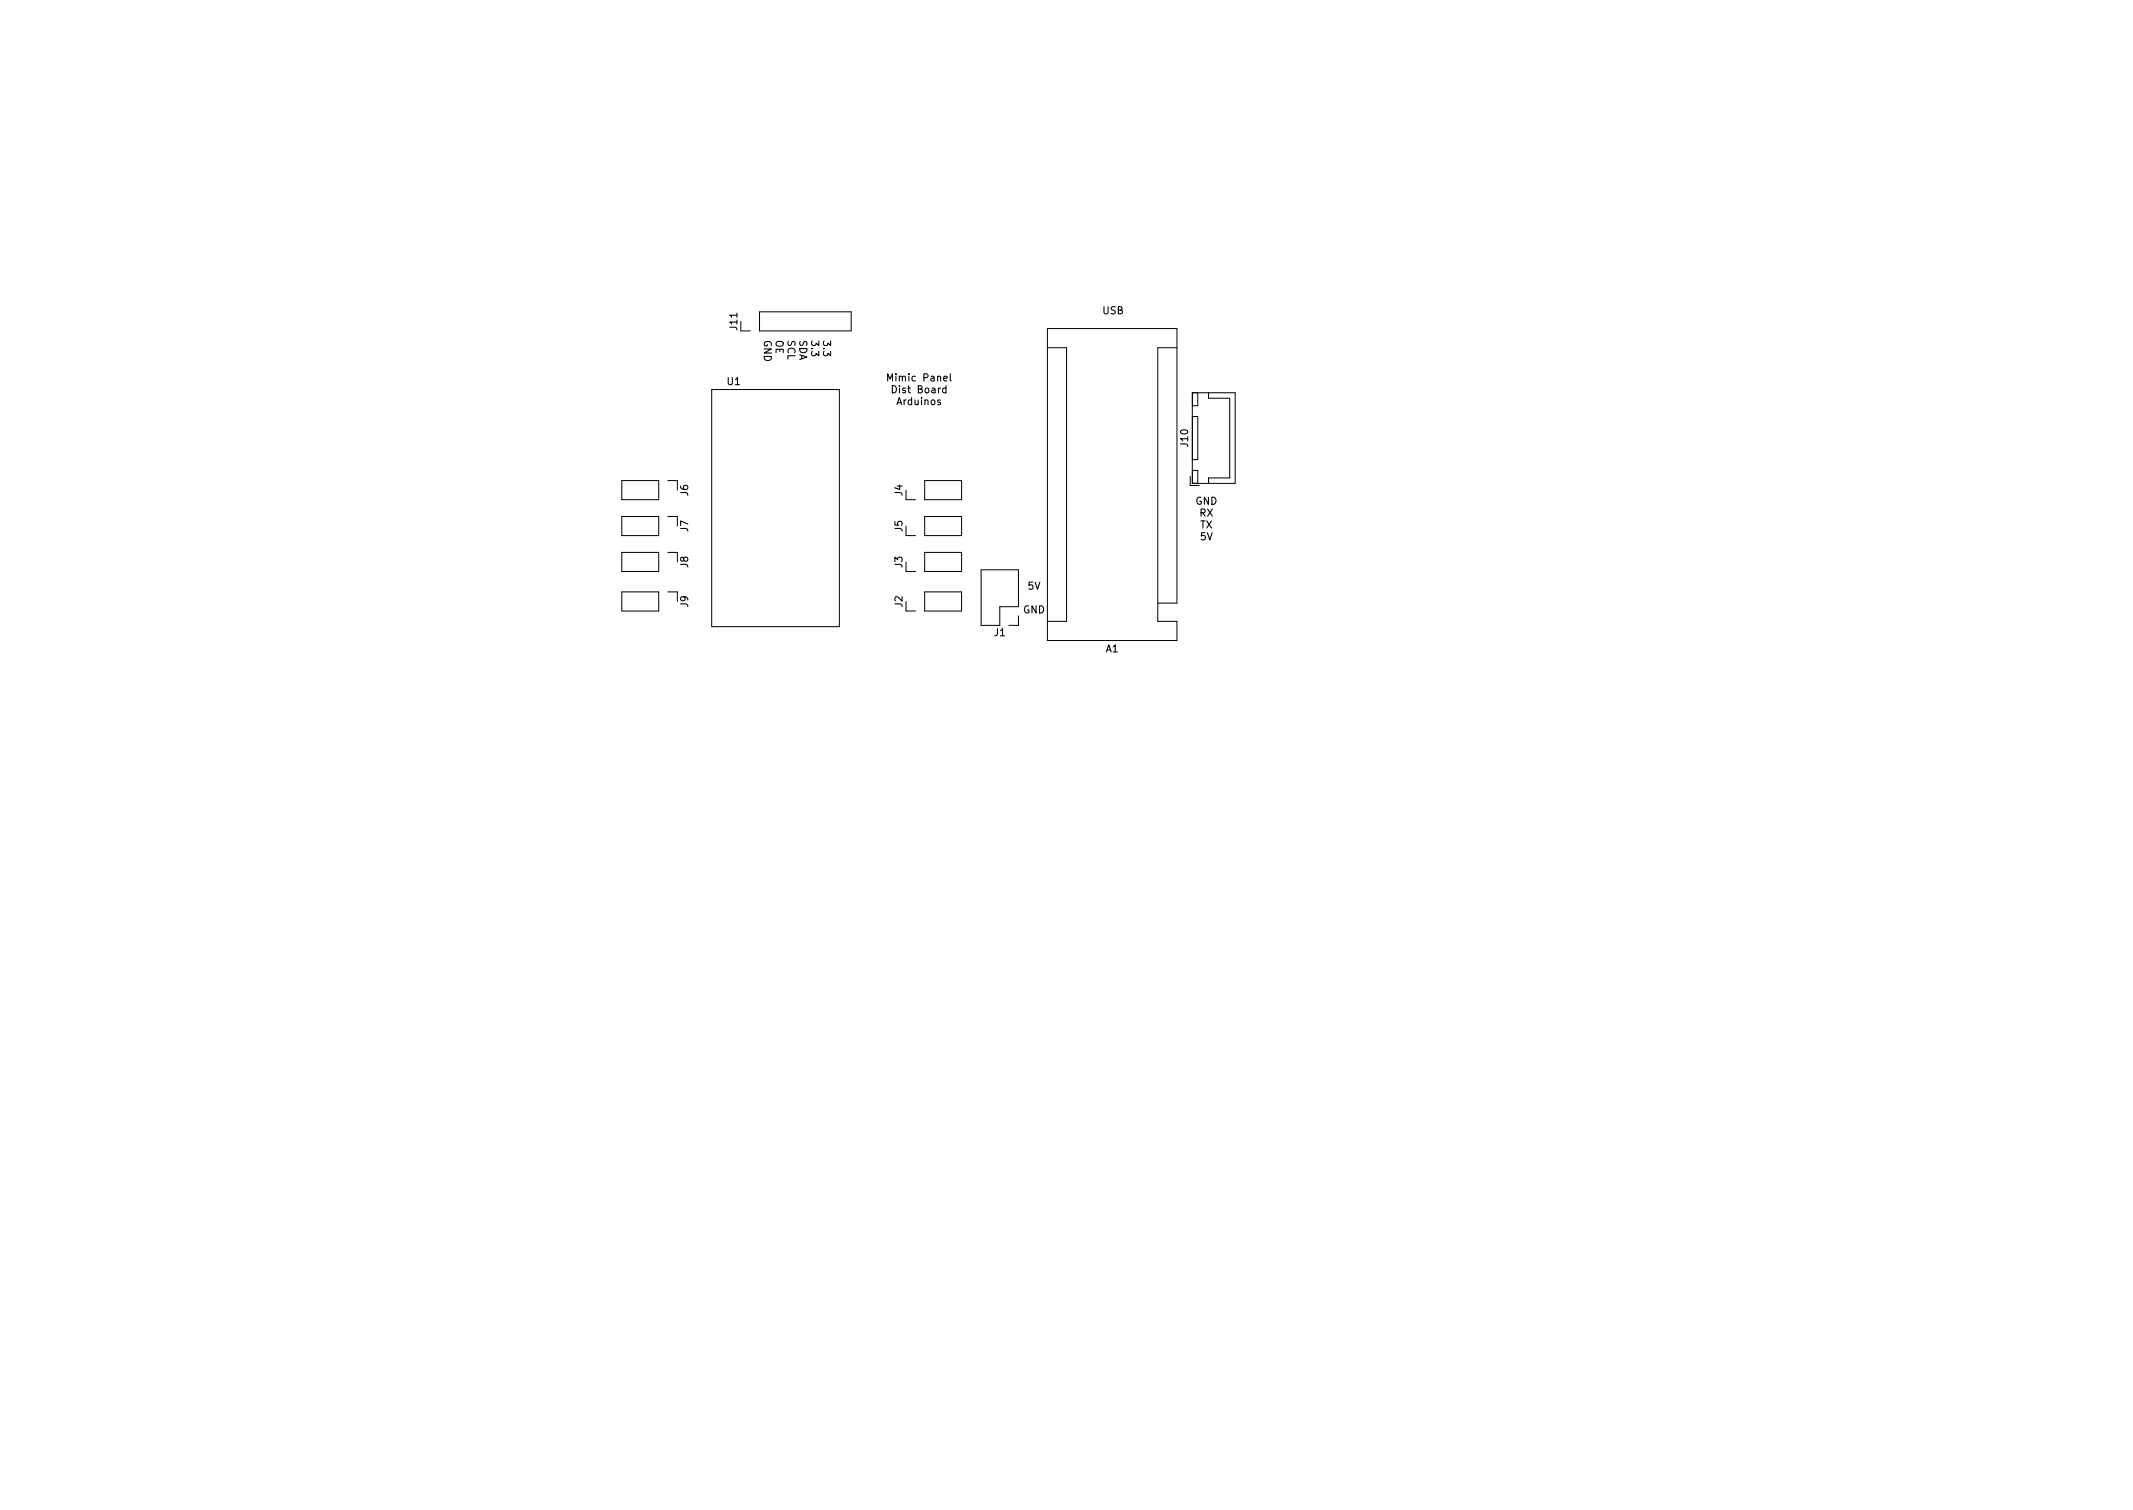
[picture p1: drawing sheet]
<svg xmlns="http://www.w3.org/2000/svg" width="297mm" height="210mm" viewBox="0 0 297 210" stroke-linecap="round" stroke-linejoin="round" font-family="sans-serif">
<defs><g id="words">
<g font-size="1.4">
<text x="102.7" y="45.9" transform="rotate(-90 102.7 45.9)">J11</text>
<text x="106.4" y="47.2" transform="rotate(90 106.4 47.2)">GND</text>
<text x="108" y="47.2" transform="rotate(90 108 47.2)">OE</text>
<text x="109.7" y="47.2" transform="rotate(90 109.7 47.2)">SCL</text>
<text x="111.3" y="47.2" transform="rotate(90 111.3 47.2)">SDA</text>
<text x="113" y="47.2" transform="rotate(90 113 47.2)">3.3</text>
<text x="114.6" y="47.2" transform="rotate(90 114.6 47.2)">3.3</text>
<text x="153.5" y="43.7">USB</text>
<text x="101.3" y="53.6">U1</text>
<text x="124" y="53.1">Mimic Panel</text>
<text x="124.5" y="54.7">Dist Board</text>
<text x="124.9" y="56.4">Arduinos</text>
<text x="165.5" y="62.2" transform="rotate(-90 165.5 62.2)">J10</text>
<text x="95.8" y="69" transform="rotate(-90 95.8 69)">J6</text>
<text x="125.7" y="69" transform="rotate(-90 125.7 69)">J4</text>
<text x="166.5" y="70.3">GND</text>
<text x="167" y="71.9">RX</text>
<text x="95.8" y="74" transform="rotate(-90 95.8 74)">J7</text>
<text x="125.7" y="74" transform="rotate(-90 125.7 74)">J5</text>
<text x="167.1" y="73.6">TX</text>
<text x="167.1" y="75.2">5V</text>
<text x="95.8" y="79" transform="rotate(-90 95.8 79)">J8</text>
<text x="125.7" y="79" transform="rotate(-90 125.7 79)">J3</text>
<text x="143.1" y="82.1">5V</text>
<text x="95.8" y="84.5" transform="rotate(-90 95.8 84.5)">J9</text>
<text x="125.7" y="84.5" transform="rotate(-90 125.7 84.5)">J2</text>
<text x="138.5" y="88.6">J1</text>
<text x="142.5" y="85.4">GND</text>
<text x="154" y="90.8">A1</text>
</g>
</g></defs>
<path d="M132.3 52.1v.8l.2 .2" fill="none" stroke="#000" stroke-width=".15"/>
<g fill="none" stroke="#000" stroke-width=".14">
<path d="M99.1 54.2h17.8v33.1h-17.8zM103.2 46.1h1.3M105.8 43.4h12.7v2.7h-12.7zM145.9 48.4h2.6v38.1h-2.6M163.9 48.4h-2.7v38.1h2.7v2.7h-18v-43.5h18v38.3h-2.7M166 54.7h6v12.6h-6zM166 54.7v1.8h.8v-1.8M166 58h.8v6h-.8zM168.3 54.7v.7h3v11.1h-3v.8M86.6 66.9h5.1v2.7h-5.1zM86.6 71.9h5.1v2.7h-5.1zM86.6 76.9h5.1v2.7h-5.1z"/>
<path d="M93 66.9h1.3v1.3M93 71.9h1.3v1.3M93 76.9h1.3v1.3M126.2 78.2v1.4h1.3M126.2 73.2v1.4h1.3M126.2 68.2v1.4h1.3M128.8 76.9h5.1v2.7h-5.1zM128.8 71.9h5.1v2.7h-5.1zM128.8 66.9h5.1v2.7h-5.1zM136.6 79.3h5.2v5.2h-2.6v2.6h-2.6zM165.7 66.3v1.3h1.3M166 67.3v-1.8h.8v1.8"/>
<path d="M86.6 82.4h5.1v2.7h-5.1zM93 82.4h1.3v1.3M126.2 83.7v1.4h1.3M128.8 82.4h5.1v2.7h-5.1zM141.8 85.7v1.4h-1.3"/>
</g>
<use href="#words"/>
</svg>
